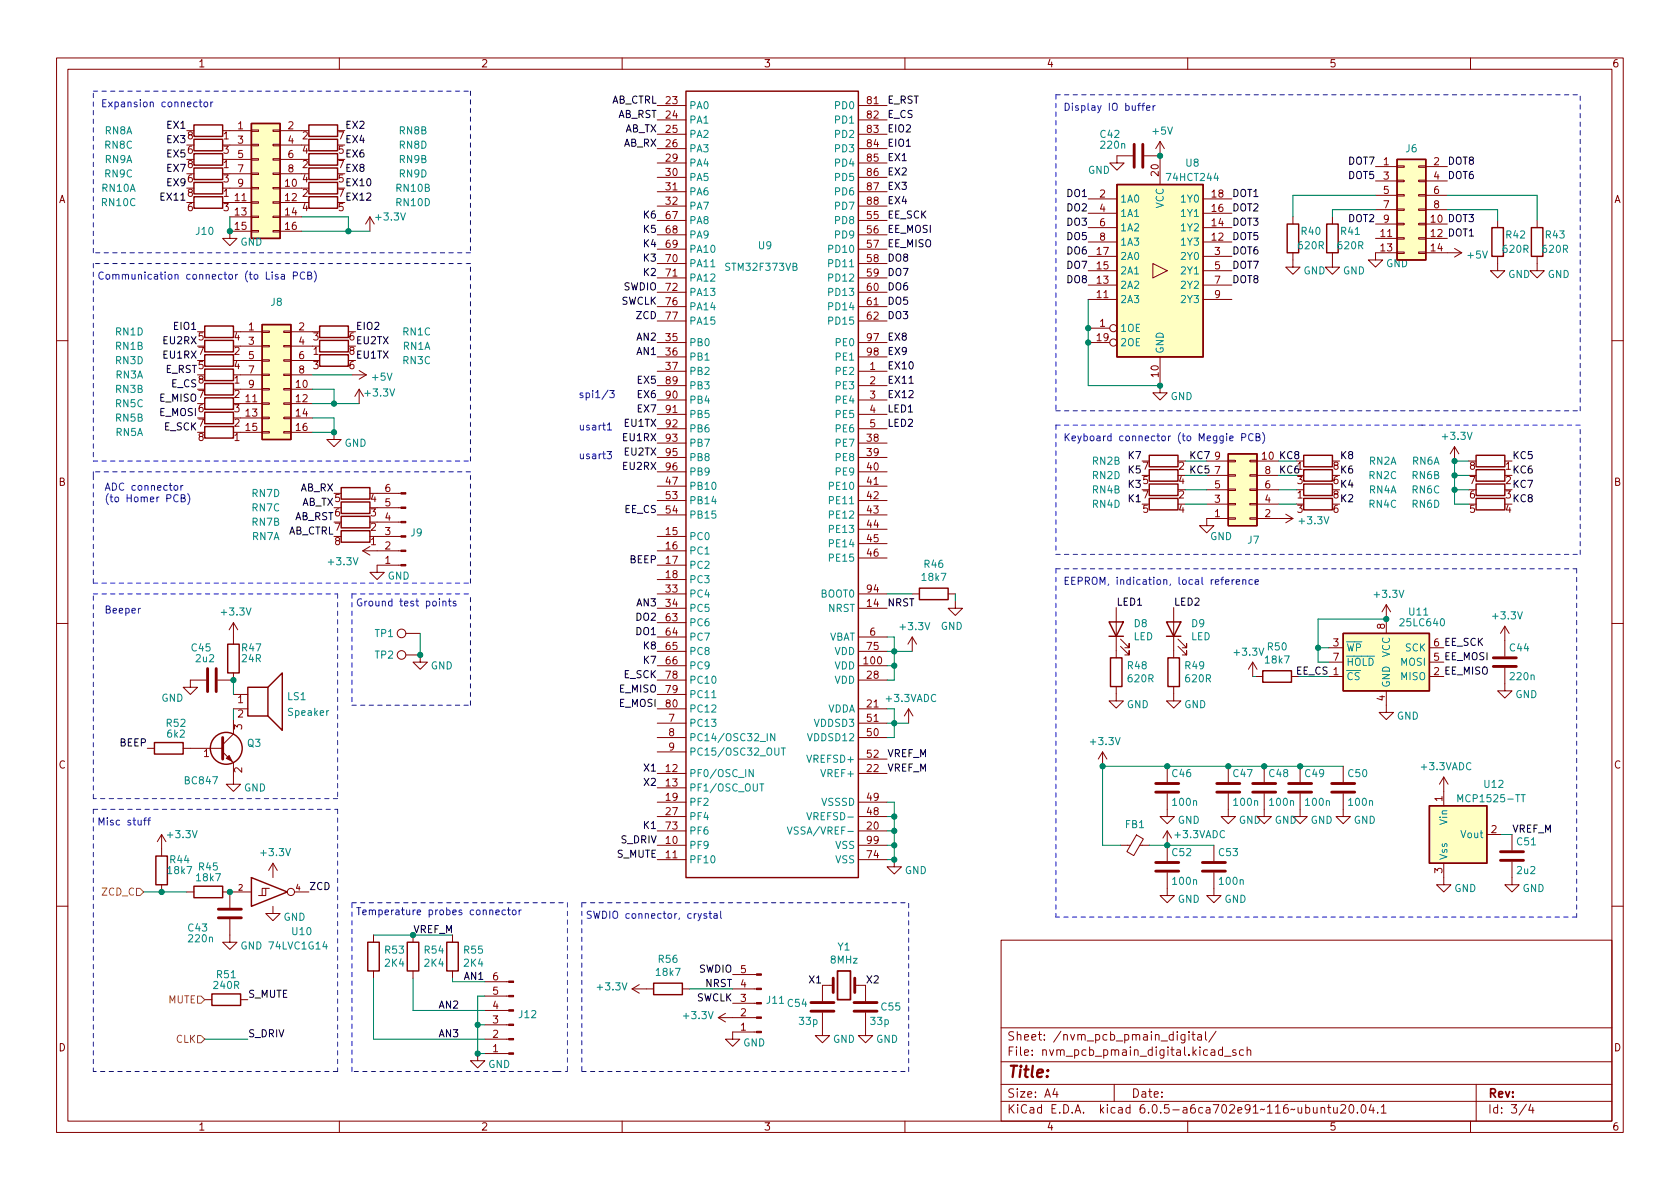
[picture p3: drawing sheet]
<svg xmlns="http://www.w3.org/2000/svg" width="297mm" height="210mm" viewBox="0 0 297 210" stroke-linecap="round" stroke-linejoin="round" font-family="sans-serif">
<defs><g id="words">
<text font-size="2.8" fill="#840000" x="178" y="190.6">Title:</text>
<g font-size="2.1" fill="#840000">
<text x="178" y="184">Sheet: /nvm_pcb_pmain_digital/</text>
<text x="178" y="186.7">File: nvm_pcb_pmain_digital.kicad_sch</text>
<text x="178" y="196.9">KiCad E.D.A. kicad 6.0.5-a6ca702e91~116~ubuntu20.04.1</text>
<text x="178" y="194.1">Size: A4</text>
<text x="200" y="194.1">Date:</text>
<text x="263" y="194.1">Rev:</text>
<text x="263" y="196.9">Id: 3/4</text>
</g>
<g font-size="1.8" fill="#840000">
<text x="35" y="11.9">1</text>
<text x="85" y="11.9">2</text>
<text x="135" y="11.9">3</text>
<text x="185" y="11.9">4</text>
<text x="235" y="11.9">5</text>
<text x="285" y="11.9">6</text>
<text x="42.1" y="22.9">1</text>
<text x="50.9" y="22.9">2</text>
<text x="117.8" y="18.4">23</text>
<text x="117.8" y="20.9">24</text>
<text x="117.8" y="23.5">25</text>
<text x="153.3" y="18.4">81</text>
<text x="153.3" y="20.9">82</text>
<text x="153.3" y="23.5">83</text>
<text x="33.2" y="29.7">8</text>
<text x="33.2" y="27.2">6</text>
<text x="33.2" y="24.6">8</text>
<text x="39.5" y="29.7">1</text>
<text x="39.5" y="27.2">3</text>
<text x="39.5" y="24.6">1</text>
<text x="42.1" y="25.4">3</text>
<text x="42.1" y="27.9">5</text>
<text x="50.9" y="25.4">4</text>
<text x="50.9" y="27.9">6</text>
<text x="53.5" y="24.6">2</text>
<text x="53.5" y="27.2">4</text>
<text x="53.5" y="29.7">2</text>
<text x="59.8" y="24.6">7</text>
<text x="59.8" y="27.2">5</text>
<text x="59.8" y="29.7">7</text>
<text x="117.8" y="26">26</text>
<text x="117.8" y="28.6">29</text>
<text x="153.3" y="26">84</text>
<text x="153.3" y="28.6">85</text>
<text x="244.6" y="29.2">1</text>
<text x="253.5" y="29.2">2</text>
<text x="10.3" y="35.9">A</text>
<text x="33.2" y="32.3">6</text>
<text x="33.2" y="34.8">8</text>
<text x="39.5" y="32.3">3</text>
<text x="39.5" y="34.8">1</text>
<text x="41.6" y="35.6">11</text>
<text x="42.1" y="30.5">7</text>
<text x="42.1" y="33">9</text>
<text x="50.5" y="33">10</text>
<text x="50.5" y="35.6">12</text>
<text x="50.9" y="30.5">8</text>
<text x="53.5" y="34.8">2</text>
<text x="53.5" y="32.3">4</text>
<text x="59.8" y="34.8">7</text>
<text x="59.8" y="32.3">5</text>
<text x="117.8" y="31.1">30</text>
<text x="117.8" y="33.6">31</text>
<text x="153.3" y="31.1">86</text>
<text x="153.3" y="33.6">87</text>
<text x="194.5" y="34.9">2</text>
<text x="204.9" y="31.1" transform="rotate(-90 204.9 31.1)">20</text>
<text x="214.3" y="34.9">18</text>
<text x="244.6" y="31.7">3</text>
<text x="244.6" y="34.3">5</text>
<text x="253.5" y="31.7">4</text>
<text x="253.5" y="34.3">6</text>
<text x="285.3" y="35.9">A</text>
<text x="33.2" y="37.3">6</text>
<text x="39.5" y="37.3">3</text>
<text x="41.6" y="38.1">13</text>
<text x="41.6" y="40.6">15</text>
<text x="50.5" y="38.1">14</text>
<text x="50.5" y="40.6">16</text>
<text x="53.5" y="37.3">4</text>
<text x="59.8" y="37.3">5</text>
<text x="117.8" y="36.2">32</text>
<text x="117.8" y="38.7">67</text>
<text x="117.8" y="41.3">68</text>
<text x="153.3" y="38.7">55</text>
<text x="153.3" y="41.3">56</text>
<text x="153.3" y="36.2">88</text>
<text x="194.5" y="37.5">4</text>
<text x="194.5" y="40">6</text>
<text x="214.3" y="40">14</text>
<text x="214.3" y="37.5">16</text>
<text x="244.1" y="41.9">11</text>
<text x="244.6" y="36.8">7</text>
<text x="244.6" y="39.4">9</text>
<text x="253.5" y="36.8">8</text>
<text x="117.8" y="43.8">69</text>
<text x="117.8" y="46.3">70</text>
<text x="153.3" y="43.8">57</text>
<text x="153.3" y="46.3">58</text>
<text x="194" y="47.6">15</text>
<text x="194" y="45.1">17</text>
<text x="194.5" y="42.5">8</text>
<text x="214.3" y="42.5">12</text>
<text x="214.8" y="45.1">3</text>
<text x="214.8" y="47.6">5</text>
<text x="244.1" y="44.4">13</text>
<text x="253" y="44.4">14</text>
<text x="117.8" y="48.9">71</text>
<text x="117.8" y="51.4">72</text>
<text x="117.8" y="54">76</text>
<text x="153.3" y="48.9">59</text>
<text x="153.3" y="51.4">60</text>
<text x="153.3" y="54">61</text>
<text x="194" y="52.7">11</text>
<text x="194" y="50.2">13</text>
<text x="214.8" y="50.2">7</text>
<text x="214.8" y="52.7">9</text>
<text x="44" y="58.4">1</text>
<text x="52.8" y="58.4">2</text>
<text x="117.8" y="56.5">77</text>
<text x="153.3" y="56.5">62</text>
<text x="194.5" y="57.8">1</text>
<text x="35.1" y="62.7">7</text>
<text x="35.1" y="65.3">5</text>
<text x="35.1" y="60.2">5</text>
<text x="41.4" y="62.7">2</text>
<text x="41.4" y="65.3">4</text>
<text x="41.4" y="60.2">4</text>
<text x="44" y="61">3</text>
<text x="44" y="63.5">5</text>
<text x="52.8" y="61">4</text>
<text x="52.8" y="63.5">6</text>
<text x="55.4" y="60.2">3</text>
<text x="55.4" y="65.3">3</text>
<text x="55.4" y="62.7">1</text>
<text x="61.7" y="60.2">6</text>
<text x="61.7" y="65.3">6</text>
<text x="61.7" y="62.7">8</text>
<text x="117.8" y="60.3">35</text>
<text x="117.8" y="62.9">36</text>
<text x="117.8" y="65.4">37</text>
<text x="153.3" y="60.3">97</text>
<text x="153.3" y="62.9">98</text>
<text x="153.8" y="65.4">1</text>
<text x="194" y="60.3">19</text>
<text x="35.1" y="67.8">8</text>
<text x="35.1" y="70.4">7</text>
<text x="41.4" y="67.8">1</text>
<text x="41.4" y="70.4">2</text>
<text x="43.5" y="71.1">11</text>
<text x="44" y="66">7</text>
<text x="44" y="68.6">9</text>
<text x="52.4" y="68.6">10</text>
<text x="52.4" y="71.1">12</text>
<text x="52.8" y="66">8</text>
<text x="117.8" y="67.9">89</text>
<text x="117.8" y="70.5">90</text>
<text x="153.8" y="67.9">2</text>
<text x="153.8" y="70.5">3</text>
<text x="204.9" y="66.6" transform="rotate(-90 204.9 66.6)">10</text>
<text x="35.1" y="78">8</text>
<text x="35.1" y="75.4">7</text>
<text x="41.4" y="78">1</text>
<text x="41.4" y="72.9">3</text>
<text x="41.4" y="75.4">2</text>
<text x="43.5" y="73.7">13</text>
<text x="43.5" y="76.2">15</text>
<text x="52.4" y="73.7">14</text>
<text x="52.4" y="76.2">16</text>
<text x="117.8" y="73">91</text>
<text x="117.8" y="75.6">92</text>
<text x="153.8" y="73">4</text>
<text x="153.8" y="75.6">5</text>
<text x="117.8" y="78.1">93</text>
<text x="117.8" y="80.6">95</text>
<text x="117.8" y="83.2">96</text>
<text x="153.3" y="78.1">38</text>
<text x="153.3" y="80.6">39</text>
<text x="153.3" y="83.2">40</text>
<text x="202.1" y="83.1">7</text>
<text x="208.4" y="83.1">2</text>
<text x="214.8" y="83.8">7</text>
<text x="214.8" y="81.3">9</text>
<text x="223.7" y="83.8">8</text>
<text x="229.4" y="83.1">1</text>
<text x="259.9" y="83.1">8</text>
<text x="266.2" y="83.1">1</text>
<text x="10.3" y="85.9">B</text>
<text x="59.2" y="88.8">5</text>
<text x="65.5" y="88.8">4</text>
<text x="68.1" y="89.5">5</text>
<text x="68.1" y="87">6</text>
<text x="117.8" y="85.7">47</text>
<text x="117.8" y="88.3">53</text>
<text x="153.3" y="85.7">41</text>
<text x="153.3" y="88.3">42</text>
<text x="202.1" y="88.1">7</text>
<text x="202.1" y="85.6">5</text>
<text x="208.4" y="88.1">2</text>
<text x="208.4" y="85.6">4</text>
<text x="214.8" y="88.9">3</text>
<text x="214.8" y="86.4">5</text>
<text x="223.7" y="88.9">4</text>
<text x="223.7" y="86.4">6</text>
<text x="229.4" y="85.6">3</text>
<text x="229.4" y="88.1">1</text>
<text x="259.9" y="85.6">7</text>
<text x="259.9" y="88.1">6</text>
<text x="285.3" y="85.9">B</text>
<text x="59.2" y="91.3">6</text>
<text x="59.2" y="93.8">7</text>
<text x="65.5" y="91.3">3</text>
<text x="65.5" y="93.8">2</text>
<text x="68.1" y="94.6">3</text>
<text x="68.1" y="92.1">4</text>
<text x="117.8" y="94.6">15</text>
<text x="117.8" y="90.8">54</text>
<text x="153.3" y="90.8">43</text>
<text x="153.3" y="93.3">44</text>
<text x="153.3" y="95.9">45</text>
<text x="202.1" y="90.7">5</text>
<text x="208.4" y="90.7">4</text>
<text x="214.8" y="91.4">1</text>
<text x="223.7" y="91.4">2</text>
<text x="229.4" y="90.7">3</text>
<text x="235.7" y="90.7">6</text>
<text x="259.9" y="90.7">5</text>
<text x="266.2" y="90.7">4</text>
<text x="59.2" y="96.4">8</text>
<text x="65.5" y="96.4">1</text>
<text x="68.1" y="99.7">1</text>
<text x="68.1" y="97.1">2</text>
<text x="117.8" y="97.1">16</text>
<text x="117.8" y="99.7">17</text>
<text x="153.3" y="98.4">46</text>
<text x="117.8" y="102.2">18</text>
<text x="117.8" y="104.8">33</text>
<text x="117.8" y="107.3">34</text>
<text x="153.3" y="107.3">14</text>
<text x="153.3" y="104.8">94</text>
<text x="117.8" y="109.8">63</text>
<text x="117.8" y="112.4">64</text>
<text x="153.8" y="112.4">6</text>
<text x="244.9" y="111.2" transform="rotate(-90 244.9 111.2)">8</text>
<text x="117.8" y="114.9">65</text>
<text x="117.8" y="117.5">66</text>
<text x="152.8" y="117.5">100</text>
<text x="153.3" y="114.9">75</text>
<text x="235.7" y="114.3">3</text>
<text x="235.7" y="116.8">7</text>
<text x="42.1" y="124.3">1</text>
<text x="117.8" y="120">78</text>
<text x="117.8" y="122.5">79</text>
<text x="117.8" y="125.1">80</text>
<text x="153.3" y="125.1">21</text>
<text x="153.3" y="120">28</text>
<text x="244.9" y="123.9" transform="rotate(-90 244.9 123.9)">4</text>
<text x="42.1" y="126.9">2</text>
<text x="42.8" y="129" transform="rotate(-90 42.8 129)">3</text>
<text x="118.3" y="127.6">7</text>
<text x="118.3" y="130.2">8</text>
<text x="153.3" y="130.2">50</text>
<text x="153.3" y="127.6">51</text>
<text x="10.3" y="135.9">C</text>
<text x="36" y="133.9">1</text>
<text x="42.8" y="136.6" transform="rotate(-90 42.8 136.6)">2</text>
<text x="117.8" y="136.5">12</text>
<text x="118.3" y="132.7">9</text>
<text x="153.3" y="136.5">22</text>
<text x="153.3" y="134">52</text>
<text x="285.3" y="135.9">C</text>
<text x="117.8" y="139.1">13</text>
<text x="117.8" y="141.6">19</text>
<text x="153.3" y="141.6">49</text>
<text x="255" y="141.7" transform="rotate(-90 255 141.7)">1</text>
<text x="117.8" y="149.2">10</text>
<text x="117.8" y="144.1">27</text>
<text x="117.8" y="146.7">73</text>
<text x="153.3" y="146.7">20</text>
<text x="153.3" y="144.1">48</text>
<text x="153.3" y="149.2">99</text>
<text x="263.7" y="147.3">2</text>
<text x="117.8" y="151.8">11</text>
<text x="153.3" y="151.8">74</text>
<text x="255" y="154.4" transform="rotate(-90 255 154.4)">3</text>
<text x="87.1" y="173.3">6</text>
<text x="131" y="172.1">5</text>
<text x="87.1" y="178.4">4</text>
<text x="87.1" y="175.9">5</text>
<text x="131" y="179.7">2</text>
<text x="131" y="177.2">3</text>
<text x="131" y="174.6">4</text>
<text x="10.3" y="185.9">D</text>
<text x="87.1" y="183.5">2</text>
<text x="87.1" y="181">3</text>
<text x="131" y="182.2">1</text>
<text x="285.3" y="185.9">D</text>
<text x="87.1" y="186">1</text>
<text x="35" y="199.9">1</text>
<text x="85" y="199.9">2</text>
<text x="135" y="199.9">3</text>
<text x="185" y="199.9">4</text>
<text x="235" y="199.9">5</text>
<text x="285" y="199.9">6</text>
</g>
<g font-size="1.8" fill="#0000c2">
<text x="17.8" y="18.9">Expansion connector</text>
<text x="188" y="19.6">Display IO buffer</text>
<text x="17.1" y="49.4">Communication connector (to Lisa PCB)</text>
<text x="102.2" y="70.4">spi1/3</text>
<text x="102.2" y="76.1">usart1</text>
<text x="102.2" y="81.2">usart3</text>
<text x="188" y="78">Keyboard connector (to Meggie PCB)</text>
<text x="18.4" y="86.8">ADC connector</text>
<text x="18.4" y="88.8">(to Homer PCB)</text>
<text x="62.9" y="107.2">Ground test points</text>
<text x="188" y="103.4">EEPROM, indication, local reference</text>
<text x="18.4" y="108.5">Beeper</text>
<text x="17.1" y="145.9">Misc stuff</text>
<text x="62.9" y="161.8">Temperature probes connector</text>
<text x="103.5" y="162.5">SWDIO connector, crystal</text>
</g>
<g font-size="1.8" fill="#008484">
<text x="18.5" y="23.7">RN8A</text>
<text x="70.6" y="23.7">RN8B</text>
<text x="121.8" y="19.3">PA0</text>
<text x="121.8" y="21.8">PA1</text>
<text x="147.8" y="19.3">PD0</text>
<text x="147.8" y="21.8">PD1</text>
<text x="203.9" y="23.8">+5V</text>
<text x="18.5" y="28.8">RN9A</text>
<text x="18.5" y="26.3">RN8C</text>
<text x="70.6" y="26.3">RN8D</text>
<text x="70.6" y="28.8">RN9B</text>
<text x="121.8" y="24.4">PA2</text>
<text x="121.8" y="26.9">PA3</text>
<text x="121.8" y="29.5">PA4</text>
<text x="147.8" y="24.4">PD2</text>
<text x="147.8" y="26.9">PD3</text>
<text x="147.8" y="29.5">PD4</text>
<text x="194.6" y="24.4">C42</text>
<text x="194.8" y="26.3">220n</text>
<text x="209.7" y="29.5">U8</text>
<text x="248.6" y="26.9">J6</text>
<text x="18.1" y="33.9">RN10A</text>
<text x="18.5" y="31.4">RN9C</text>
<text x="70.1" y="33.9">RN10B</text>
<text x="70.6" y="31.4">RN9D</text>
<text x="121.8" y="32">PA5</text>
<text x="121.8" y="34.5">PA6</text>
<text x="147.8" y="32">PD5</text>
<text x="147.8" y="34.5">PD6</text>
<text x="192.3" y="30.7">GND</text>
<text x="198" y="35.8">1A0</text>
<text x="206.5" y="32">74HCT244</text>
<text x="209.1" y="35.8">1Y0</text>
<text x="18.1" y="36.4">RN10C</text>
<text x="34.7" y="41.5">J10</text>
<text x="66.6" y="39">+3.3V</text>
<text x="70.1" y="36.4">RN10D</text>
<text x="121.8" y="37.1">PA7</text>
<text x="121.8" y="39.6">PA8</text>
<text x="147.8" y="39.6">PD8</text>
<text x="147.8" y="37.1">PD7</text>
<text x="198" y="38.3">1A1</text>
<text x="198" y="40.9">1A2</text>
<text x="205.7" y="36.9" transform="rotate(-90 205.7 36.9)">VCC</text>
<text x="209.1" y="40.9">1Y2</text>
<text x="209.1" y="38.3">1Y1</text>
<text x="230.2" y="41.5">R40</text>
<text x="237.1" y="41.5">R41</text>
<text x="42.5" y="43.4">GND</text>
<text x="121.8" y="42.2">PA9</text>
<text x="121.8" y="44.7">PA10</text>
<text x="121.8" y="47.2">PA11</text>
<text x="128.5" y="47.9">STM32F373VB</text>
<text x="134.1" y="44.1">U9</text>
<text x="146.8" y="44.7">PD10</text>
<text x="146.8" y="47.2">PD11</text>
<text x="147.8" y="42.2">PD9</text>
<text x="198" y="46">2A0</text>
<text x="198" y="43.4">1A3</text>
<text x="209.1" y="43.4">1Y3</text>
<text x="209.1" y="46">2Y0</text>
<text x="229.7" y="44.1">620R</text>
<text x="236.6" y="44.1">620R</text>
<text x="245" y="47.2">GND</text>
<text x="259.6" y="45.7">+5V</text>
<text x="265.9" y="44.7">620R</text>
<text x="266.3" y="42.2">R42</text>
<text x="272.8" y="44.7">620R</text>
<text x="273.3" y="42.2">R43</text>
<text x="121.8" y="49.8">PA12</text>
<text x="121.8" y="52.3">PA13</text>
<text x="146.8" y="49.8">PD12</text>
<text x="146.8" y="52.3">PD13</text>
<text x="198" y="53.6">2A3</text>
<text x="198" y="51">2A2</text>
<text x="198" y="48.5">2A1</text>
<text x="209.1" y="48.5">2Y1</text>
<text x="209.1" y="51">2Y2</text>
<text x="209.1" y="53.6">2Y3</text>
<text x="230.4" y="48.5">GND</text>
<text x="237.4" y="48.5">GND</text>
<text x="266.6" y="49.1">GND</text>
<text x="273.6" y="49.1">GND</text>
<text x="20.5" y="59.3">RN1D</text>
<text x="47.9" y="54.1">J8</text>
<text x="71.3" y="59.3">RN1C</text>
<text x="121.8" y="54.9">PA14</text>
<text x="121.8" y="57.4">PA15</text>
<text x="146.8" y="54.9">PD14</text>
<text x="146.8" y="57.4">PD15</text>
<text x="198" y="58.7">1OE</text>
<text x="20.5" y="61.8">RN1B</text>
<text x="20.5" y="64.4">RN3D</text>
<text x="71.3" y="64.4">RN3C</text>
<text x="71.3" y="61.8">RN1A</text>
<text x="121.8" y="61.2">PB0</text>
<text x="121.8" y="63.7">PB1</text>
<text x="147.9" y="61.2">PE0</text>
<text x="147.9" y="63.7">PE1</text>
<text x="198" y="61.2">2OE</text>
<text x="205.7" y="62.6" transform="rotate(-90 205.7 62.6)">GND</text>
<text x="20.5" y="66.9">RN3A</text>
<text x="20.5" y="69.5">RN3B</text>
<text x="64.7" y="70.1">+3.3V</text>
<text x="65.9" y="67.3">+5V</text>
<text x="121.8" y="66.3">PB2</text>
<text x="121.8" y="68.8">PB3</text>
<text x="121.8" y="71.4">PB4</text>
<text x="147.9" y="66.3">PE2</text>
<text x="147.9" y="68.8">PE3</text>
<text x="147.9" y="71.4">PE4</text>
<text x="206.9" y="70.7">GND</text>
<text x="20.5" y="77.1">RN5A</text>
<text x="20.5" y="72">RN5C</text>
<text x="20.5" y="74.5">RN5B</text>
<text x="121.8" y="73.9">PB5</text>
<text x="121.8" y="76.4">PB6</text>
<text x="147.9" y="73.9">PE5</text>
<text x="147.9" y="76.4">PE6</text>
<text x="255.2" y="77.8">+3.3V</text>
<text x="60.9" y="79">GND</text>
<text x="121.8" y="79">PB7</text>
<text x="121.8" y="81.5">PB8</text>
<text x="147.9" y="79">PE7</text>
<text x="147.9" y="81.5">PE8</text>
<text x="193.2" y="82.2">RN2B</text>
<text x="242.1" y="82.2">RN2A</text>
<text x="249.7" y="82.2">RN6A</text>
<text x="44.6" y="87.9">RN7D</text>
<text x="121.8" y="86.6">PB10</text>
<text x="121.8" y="89.1">PB14</text>
<text x="121.8" y="84.1">PB9</text>
<text x="146.9" y="86.6">PE10</text>
<text x="146.9" y="89.1">PE11</text>
<text x="147.9" y="84.1">PE9</text>
<text x="193.2" y="87.2">RN4B</text>
<text x="193.2" y="84.7">RN2D</text>
<text x="193.2" y="89.8">RN4D</text>
<text x="242.1" y="84.7">RN2C</text>
<text x="242.1" y="87.2">RN4A</text>
<text x="242.1" y="89.8">RN4C</text>
<text x="249.7" y="84.7">RN6B</text>
<text x="249.7" y="87.2">RN6C</text>
<text x="249.7" y="89.8">RN6D</text>
<text x="44.6" y="90.4">RN7C</text>
<text x="44.6" y="95.5">RN7A</text>
<text x="44.6" y="93">RN7B</text>
<text x="72.7" y="94.8">J9</text>
<text x="121.8" y="95.5">PC0</text>
<text x="121.8" y="91.7">PB15</text>
<text x="146.9" y="91.7">PE12</text>
<text x="146.9" y="94.2">PE13</text>
<text x="213.9" y="95.5">GND</text>
<text x="229.9" y="92.7">+3.3V</text>
<text x="58.2" y="99.9">+3.3V</text>
<text x="121.8" y="98">PC1</text>
<text x="121.8" y="100.6">PC2</text>
<text x="146.9" y="96.8">PE14</text>
<text x="146.9" y="99.3">PE15</text>
<text x="163.5" y="100.4">R46</text>
<text x="220.6" y="96.1">J7</text>
<text x="68.5" y="102.5">GND</text>
<text x="121.8" y="103.1">PC3</text>
<text x="121.8" y="105.7">PC4</text>
<text x="145.2" y="105.7">BOOT0</text>
<text x="163.1" y="102.7">18k7</text>
<text x="243.2" y="105.7">+3.3V</text>
<text x="39.3" y="108.8">+3.3V</text>
<text x="66.3" y="112.6">TP1</text>
<text x="121.8" y="108.2">PC5</text>
<text x="121.8" y="110.7">PC6</text>
<text x="121.8" y="113.3">PC7</text>
<text x="146.4" y="108.2">NRST</text>
<text x="146.4" y="113.3">VBAT</text>
<text x="159.3" y="111.4">+3.3V</text>
<text x="166.3" y="111.4">GND</text>
<text x="200.4" y="113.2">LED</text>
<text x="200.5" y="110.9">D8</text>
<text x="210.5" y="113.2">LED</text>
<text x="210.7" y="110.9">D9</text>
<text x="247.8" y="110.7">25LC640</text>
<text x="249.2" y="108.8">U11</text>
<text x="264.1" y="109.5">+3.3V</text>
<text x="33.9" y="115.2">C45</text>
<text x="34.7" y="117.1">2u2</text>
<text x="42.8" y="115.2">R47</text>
<text x="42.8" y="117.1">24R</text>
<text x="66.3" y="116.5">TP2</text>
<text x="76.1" y="118.4">GND</text>
<text x="121.8" y="115.8">PC8</text>
<text x="121.8" y="118.4">PC9</text>
<text x="147.5" y="118.4">VDD</text>
<text x="147.5" y="115.8">VDD</text>
<text x="199.4" y="118.3">R48</text>
<text x="209.6" y="118.3">R49</text>
<text x="218.4" y="115.9">+3.3V</text>
<text x="223.8" y="117.3">18k7</text>
<text x="224.2" y="115">R50</text>
<text x="238" y="115.2">~{WP}</text>
<text x="238" y="117.7">~{HOLD}</text>
<text x="245.7" y="116.3" transform="rotate(-90 245.7 116.3)">VCC</text>
<text x="247.7" y="117.7">MOSI</text>
<text x="248.5" y="115.2">SCK</text>
<text x="267" y="115.2">C44</text>
<text x="28.5" y="124.1">GND</text>
<text x="50.9" y="123.8">LS1</text>
<text x="121.8" y="120.9">PC10</text>
<text x="121.8" y="123.4">PC11</text>
<text x="121.8" y="126">PC12</text>
<text x="146.2" y="126">VDDA</text>
<text x="147.5" y="120.9">VDD</text>
<text x="156.8" y="124.1">+3.3VADC</text>
<text x="199.2" y="125.2">GND</text>
<text x="199.6" y="120.6">620R</text>
<text x="209.4" y="125.2">GND</text>
<text x="209.7" y="120.6">620R</text>
<text x="238" y="120.3">~{CS}</text>
<text x="245.7" y="121.7" transform="rotate(-90 245.7 121.7)">GND</text>
<text x="247.7" y="120.3">MISO</text>
<text x="267.2" y="120.3">220n</text>
<text x="267.9" y="123.4">GND</text>
<text x="29.5" y="128.5">R52</text>
<text x="29.6" y="130.4">6k2</text>
<text x="51.1" y="126.6">Speaker</text>
<text x="121.8" y="128.5">PC13</text>
<text x="121.8" y="131.1">PC14/OSC32_IN</text>
<text x="143.1" y="131.1">VDDSD12</text>
<text x="144.1" y="128.5">VDDSD3</text>
<text x="193" y="131.7">+3.3V</text>
<text x="247" y="127.2">GND</text>
<text x="43.8" y="132.1">Q3</text>
<text x="121.8" y="137.4">PF0/OSC_IN</text>
<text x="121.8" y="133.6">PC15/OSC32_OUT</text>
<text x="143" y="134.9">VREFSD+</text>
<text x="145.5" y="137.4">VREF+</text>
<text x="207.3" y="137.4">C46</text>
<text x="218.1" y="137.4">C47</text>
<text x="224.5" y="137.4">C48</text>
<text x="230.8" y="137.4">C49</text>
<text x="238.4" y="137.4">C50</text>
<text x="251.4" y="136.2">+3.3VADC</text>
<text x="32.8" y="138.7">BC847</text>
<text x="43.1" y="139.9">GND</text>
<text x="121.8" y="139.9">PF1/OSC_OUT</text>
<text x="121.8" y="142.5">PF2</text>
<text x="145.3" y="142.5">VSSSD</text>
<text x="207.5" y="142.5">100n</text>
<text x="218.3" y="142.5">100n</text>
<text x="224.6" y="142.5">100n</text>
<text x="231" y="142.5">100n</text>
<text x="238.6" y="142.5">100n</text>
<text x="258.3" y="141.9">MCP1525-TT</text>
<text x="262.5" y="139.3">U12</text>
<text x="29.8" y="148.2">+3.3V</text>
<text x="121.8" y="145">PF4</text>
<text x="121.8" y="147.6">PF6</text>
<text x="140.6" y="147.6">VSSA/VREF-</text>
<text x="143.5" y="145">VREFSD-</text>
<text x="199" y="146.4">FB1</text>
<text x="207.8" y="148.2">+3.3VADC</text>
<text x="208.2" y="145.7">GND</text>
<text x="219" y="145.7">GND</text>
<text x="225.4" y="145.7">GND</text>
<text x="231.7" y="145.7">GND</text>
<text x="239.3" y="145.7">GND</text>
<text x="255.9" y="145.7" transform="rotate(-90 255.9 145.7)">Vin</text>
<text x="258.5" y="148.2">Vout</text>
<text x="268.3" y="149.5">C51</text>
<text x="29.8" y="154.6">18k7</text>
<text x="30.1" y="152.6">R44</text>
<text x="34.9" y="155.8">18k7</text>
<text x="35.2" y="153.9">R45</text>
<text x="46.3" y="151.4">+3.3V</text>
<text x="121.8" y="150.1">PF9</text>
<text x="121.8" y="152.6">PF10</text>
<text x="147.7" y="152.6">VSS</text>
<text x="147.7" y="150.1">VSS</text>
<text x="160" y="154.6">GND</text>
<text x="207.3" y="151.4">C52</text>
<text x="215.6" y="151.4">C53</text>
<text x="255.9" y="152.1" transform="rotate(-90 255.9 152.1)">Vss</text>
<text x="268.3" y="154.6">2u2</text>
<text x="207.5" y="156.5">100n</text>
<text x="208.2" y="159.6">GND</text>
<text x="215.7" y="156.5">100n</text>
<text x="216.5" y="159.6">GND</text>
<text x="257.1" y="157.7">GND</text>
<text x="269.2" y="157.7">GND</text>
<text x="33.3" y="164.7">C43</text>
<text x="33.5" y="166.6">220n</text>
<text x="42.5" y="167.9">GND</text>
<text x="47.8" y="167.9">74LVC1G14</text>
<text x="50.1" y="162.8">GND</text>
<text x="51.7" y="165.3">U10</text>
<text x="38.4" y="173">R51</text>
<text x="68.1" y="168.6">R53</text>
<text x="68.1" y="170.9">2K4</text>
<text x="75.1" y="168.6">R54</text>
<text x="75.1" y="170.9">2K4</text>
<text x="82.1" y="168.6">R55</text>
<text x="82.1" y="170.9">2K4</text>
<text x="116.1" y="172.6">18k7</text>
<text x="116.5" y="170.3">R56</text>
<text x="146.9" y="170.4">8MHz</text>
<text x="148.1" y="168.1">Y1</text>
<text x="37.9" y="174.9">240R</text>
<text x="105.8" y="175.1">+3.3V</text>
<text x="135.6" y="177.5">J11</text>
<text x="139.3" y="178">C54</text>
<text x="155.9" y="178.7">C55</text>
<text x="91.8" y="180">J12</text>
<text x="121" y="180.2">+3.3V</text>
<text x="131.4" y="185">GND</text>
<text x="141.4" y="181.2">33p</text>
<text x="147.3" y="184.4">GND</text>
<text x="154" y="181.2">33p</text>
<text x="154.9" y="184.4">GND</text>
<text x="86.3" y="188.8">GND</text>
</g>
<g font-size="1.8">
<text x="29.7" y="22.8">EX1</text>
<text x="61" y="22.8">EX2</text>
<text x="108" y="18.3">AB_CTRL</text>
<text x="109.1" y="20.9">AB_RST</text>
<text x="110.4" y="23.4">AB_TX</text>
<text x="156.8" y="23.4">EIO2</text>
<text x="156.8" y="18.3">E_RST</text>
<text x="156.8" y="20.9">E_CS</text>
<text x="29.7" y="27.8">EX5</text>
<text x="29.7" y="25.3">EX3</text>
<text x="61" y="25.3">EX4</text>
<text x="61" y="27.8">EX6</text>
<text x="110.2" y="25.9">AB_RX</text>
<text x="156.8" y="28.5">EX1</text>
<text x="156.8" y="25.9">EIO1</text>
<text x="238.5" y="29.1">DOT7</text>
<text x="255.9" y="29.1">DOT8</text>
<text x="28.7" y="35.5">EX11</text>
<text x="29.7" y="32.9">EX9</text>
<text x="29.7" y="30.4">EX7</text>
<text x="61" y="35.5">EX12</text>
<text x="61" y="32.9">EX10</text>
<text x="61" y="30.4">EX8</text>
<text x="156.8" y="31">EX2</text>
<text x="156.8" y="33.6">EX3</text>
<text x="188.8" y="34.8">DO1</text>
<text x="217.8" y="34.8">DOT1</text>
<text x="238.5" y="31.6">DOT5</text>
<text x="255.9" y="31.6">DOT6</text>
<text x="113.9" y="41.2">K5</text>
<text x="113.9" y="38.6">K6</text>
<text x="156.8" y="36.1">EX4</text>
<text x="156.8" y="38.6">EE_SCK</text>
<text x="156.8" y="41.2">EE_MOSI</text>
<text x="188.8" y="39.9">DO3</text>
<text x="188.8" y="37.4">DO2</text>
<text x="217.8" y="37.4">DOT2</text>
<text x="217.8" y="39.9">DOT3</text>
<text x="238.5" y="39.3">DOT2</text>
<text x="253" y="39.4">10 DOT3</text>
<text x="253" y="41.9">12 DOT1</text>
<text x="113.9" y="43.7">K4</text>
<text x="113.9" y="46.3">K3</text>
<text x="156.8" y="46.3">DO8</text>
<text x="156.8" y="43.7">EE_MISO</text>
<text x="188.8" y="42.4">DO5</text>
<text x="188.8" y="45">DO6</text>
<text x="188.8" y="47.5">DO7</text>
<text x="217.8" y="45">DOT6</text>
<text x="217.8" y="47.5">DOT7</text>
<text x="217.8" y="42.4">DOT5</text>
<text x="109.7" y="53.9">SWCLK</text>
<text x="110.2" y="51.3">SWDIO</text>
<text x="113.9" y="48.8">K2</text>
<text x="156.8" y="53.9">DO5</text>
<text x="156.8" y="51.3">DO6</text>
<text x="156.8" y="48.8">DO7</text>
<text x="188.8" y="50.1">DO8</text>
<text x="217.8" y="50.1">DOT8</text>
<text x="30.9" y="58.3">EIO1</text>
<text x="62.9" y="58.3">EIO2</text>
<text x="112.6" y="56.4">ZCD</text>
<text x="156.8" y="56.4">DO3</text>
<text x="29" y="60.9">EU2RX</text>
<text x="29" y="63.4">EU1RX</text>
<text x="29.2" y="65.9">E_RST</text>
<text x="62.9" y="60.9">EU2TX</text>
<text x="62.9" y="63.4">EU1TX</text>
<text x="112.7" y="60.2">AN2</text>
<text x="112.7" y="62.8">AN1</text>
<text x="156.8" y="62.8">EX9</text>
<text x="156.8" y="60.2">EX8</text>
<text x="156.8" y="65.3">EX10</text>
<text x="28.2" y="71">E_MISO</text>
<text x="30.3" y="68.5">E_CS</text>
<text x="112.9" y="70.4">EX6</text>
<text x="112.9" y="67.8">EX5</text>
<text x="156.8" y="70.4">EX12</text>
<text x="156.8" y="67.8">EX11</text>
<text x="28.2" y="73.6">E_MOSI</text>
<text x="29" y="76.1">E_SCK</text>
<text x="35.1" y="72.9">6</text>
<text x="110.5" y="75.5">EU1TX</text>
<text x="112.9" y="72.9">EX7</text>
<text x="156.8" y="72.9">LED1</text>
<text x="156.8" y="75.5">LED2</text>
<text x="110.3" y="83.1">EU2RX</text>
<text x="110.3" y="78">EU1RX</text>
<text x="110.5" y="80.5">EU2TX</text>
<text x="199.7" y="81.2">K7</text>
<text x="199.7" y="83.7">K5</text>
<text x="210.2" y="83.7">KC5</text>
<text x="210.2" y="81.2">KC7</text>
<text x="223.2" y="81.3">10 KC8</text>
<text x="226.1" y="83.7">KC6</text>
<text x="235.7" y="83.1">8</text>
<text x="236.9" y="83.7">K6</text>
<text x="236.9" y="81.2">K8</text>
<text x="267.3" y="83.7">KC6</text>
<text x="267.3" y="81.2">KC5</text>
<text x="53.1" y="86.9">AB_RX</text>
<text x="53.3" y="89.4">AB_TX</text>
<text x="199.7" y="86.3">K3</text>
<text x="199.7" y="88.8">K1</text>
<text x="235.7" y="85.6">6</text>
<text x="235.7" y="88.1">8</text>
<text x="236.9" y="86.3">K4</text>
<text x="236.9" y="88.8">K2</text>
<text x="266.2" y="85.6">2</text>
<text x="266.2" y="88.1">3</text>
<text x="267.3" y="88.8">KC8</text>
<text x="267.3" y="86.3">KC7</text>
<text x="50.8" y="94.5">AB_CTRL</text>
<text x="52" y="92">AB_RST</text>
<text x="110.4" y="90.7">EE_CS</text>
<text x="111.4" y="99.6">BEEP</text>
<text x="112.7" y="107.2">AN3</text>
<text x="156.8" y="107.2">NRST</text>
<text x="197.4" y="107.1">LED1</text>
<text x="207.5" y="107.1">LED2</text>
<text x="112.6" y="112.3">DO1</text>
<text x="112.6" y="109.8">DO2</text>
<text x="110.3" y="119.9">E_SCK</text>
<text x="113.9" y="117.4">K7</text>
<text x="113.9" y="114.8">K8</text>
<text x="229.2" y="119.3">EE_CS 1</text>
<text x="253.5" y="119.4">2 EE_MISO</text>
<text x="253.5" y="116.8">5 EE_MOSI</text>
<text x="253.5" y="114.3">6 EE_SCK</text>
<text x="109.5" y="125">E_MOSI</text>
<text x="109.5" y="122.5">E_MISO</text>
<text x="21.2" y="132">BEEP</text>
<text x="114" y="136.4">X1</text>
<text x="156.8" y="133.9">VREF_M</text>
<text x="156.8" y="136.4">VREF_M</text>
<text x="114" y="139">X2</text>
<text x="109.8" y="149.1">S_DRIV</text>
<text x="113.9" y="146.6">K1</text>
<text x="267.3" y="147.2">VREF_M</text>
<text x="109" y="151.7">S_MUTE</text>
<text x="54.6" y="157.4">ZCD</text>
<text x="81.9" y="173.3">AN1</text>
<text x="123.5" y="172">SWDIO</text>
<text x="143.3" y="173.9">X1</text>
<text x="153" y="173.9">X2</text>
<text x="43.8" y="176.4">S_MUTE</text>
<text x="77.5" y="178.3">AN2</text>
<text x="123.1" y="177.1">SWCLK</text>
<text x="124.7" y="174.5">NRST</text>
<text x="43.8" y="183.4">S_DRIV</text>
<text x="77.5" y="183.4">AN3</text>
</g>
<g font-size="1.8" fill="#848400">
<text x="18" y="158.4">ZCD_C</text>
<text x="29.7" y="177.4">MUTE</text>
<text x="31.1" y="184.4">CLK</text>
</g>
<text font-size="1.8" fill="#008400" x="73" y="165">VREF_M</text>
<g font-size="1.4" fill="#840000">
<text x="42.2" y="157.5">2</text>
<text x="52.3" y="157.5">4</text>
</g>
</g></defs>
<g fill="none" stroke="#840000" stroke-width=".18">
<path d="M10 10.2h277v190.1h-277zM12 12.2h273v186.1h-273zM60 10.2v2M110 10.2v2M116.2 18.7h5.1M151.8 18.7h5M160 10.2v2M210 10.2v2M260 10.2v2M40.6 23.1h3.8M40.6 33.3h3.8M40.6 35.8h3.8"/>
<path d="M40.6 38.3h3.8M40.6 25.6h3.8M40.6 28.2h3.8M40.6 30.7h3.8M44.4 38.2h1.3v.3h-1.3zM44.4 35.7h1.3v.2h-1.3zM44.4 33.1h1.3v.3h-1.3zM44.4 30.6h1.3v.3h-1.3zM44.4 28.1h1.3v.2h-1.3zM44.4 25.5h1.3v.3h-1.3zM44.4 23h1.3v.2h-1.3zM48.3 38.2h1.2v.3h-1.2z"/>
<path d="M48.3 35.7h1.2v.2h-1.2zM48.3 33.1h1.2v.3h-1.2zM48.3 30.6h1.2v.3h-1.2zM48.3 28.1h1.2v.2h-1.2zM48.3 25.5h1.2v.3h-1.2zM48.3 23h1.2v.2h-1.2zM49.5 23.1h3.8M49.5 33.3h3.8M49.5 35.8h3.8M49.5 38.3h3.8M49.5 25.6h3.8M49.5 28.2h3.8"/>
<path d="M49.5 30.7h3.8M65.4 38.3l-.8 1.3M65.4 38.3v2.6M65.4 38.3l.8 1.3M116.2 21.2h5.1M116.2 23.7h5.1M116.2 26.3h5.1M116.2 28.8h5.1M116.2 31.4h5.1M116.2 33.9h5.1M116.2 36.4h5.1M116.2 39h5.1"/>
<path d="M151.8 21.2h5M151.8 23.7h5M151.8 26.3h5M151.8 28.8h5M151.8 31.4h5M151.8 33.9h5M151.8 36.4h5M151.8 39h5M192.4 37.7h5.1M192.4 35.2h5.1M200.3 27.6h-2.8v1.2h1.3l-1.3 1.3-1.3-1.3h1.3M202.3 27.6h2.8"/>
<path d="M205.1 25v7.6M205.1 25l-.8 1.3M205.1 25l.8 1.3M212.7 37.7h5.1M212.7 35.2h5.1M228.6 38.3v1.3M235.6 38.3v1.3M243.2 29.5h3.8M243.2 39.6h3.8M243.2 32h3.8M243.2 34.5h3.8M243.2 37.1h3.8"/>
<path d="M247 39.5h1.3v.2h-1.3zM247 37h1.3v.2h-1.3zM247 34.4h1.3v.3h-1.3zM247 31.9h1.3v.2h-1.3zM247 29.3h1.3v.3h-1.3zM250.8 39.5h1.3v.2h-1.3zM250.8 37h1.3v.2h-1.3zM250.8 34.4h1.3v.3h-1.3zM250.8 31.9h1.3v.2h-1.3zM250.8 29.3h1.3v.3h-1.3zM252.1 29.5h3.8M252.1 39.6h3.8"/>
<path d="M252.1 32h3.8M252.1 34.5h3.8M252.1 37.1h3.8M264.8 39v1.3M271.8 39v1.3M42.5 58.7h3.9M44.4 40.8h1.3v.2h-1.3zM44.4 40.9h-3.8v1.3h1.3l-1.3 1.2-1.2-1.2h1.2M46.4 58.5h1.2v.3h-1.2zM48.3 40.8h1.2v.2h-1.2zM49.5 40.9h3.8M50.2 58.5h1.2v.3h-1.2z"/>
<path d="M51.4 58.7h3.8M116.2 41.5h5.1M116.2 44.1h5.1M116.2 46.6h5.1M116.2 49.1h5.1M116.2 51.7h5.1M116.2 54.2h5.1M116.2 56.8h5.1M151.8 41.5h5M151.8 44.1h5M151.8 46.6h5M151.8 49.1h5"/>
<path d="M151.8 51.7h5M151.8 54.2h5M151.8 56.8h5M192.4 58h3.8M192.4 53h5.1M192.4 42.8h5.1M192.4 50.4h5.1M192.4 40.3h5.1M192.4 47.9h5.1M192.4 45.3h5.1M203.8 46.6l2.6 1.3-2.6 1.2zM212.7 53h5.1"/>
<path d="M212.7 42.8h5.1M212.7 50.4h5.1M212.7 40.3h5.1M212.7 47.9h5.1M212.7 45.3h5.1M228.6 44.7v2.5h1.3l-1.3 1.3-1.3-1.3h1.3M235.6 44.7v2.5h1.3l-1.3 1.3-1.3-1.3h1.3M243.2 42.2h3.8M247 44.6h1.3v.2h-1.3zM247 42h1.3v.3h-1.3zM247 44.7h-3.8v1.3h1.3l-1.3 1.2-1.3-1.2h1.3M250.8 44.6h1.3v.2h-1.3z"/>
<path d="M250.8 42h1.3v.3h-1.3zM252.1 42.2h3.8M252.1 44.7h6.3M257.2 43.9l1.2 .8M258.4 44.7l-1.2 .8M264.8 45.3v2.6h1.3l-1.3 1.2-1.3-1.2h1.3M271.8 45.3v2.6h1.2l-1.2 1.2-1.3-1.2h1.3M10 60.2h2M42.5 66.3h3.9M42.5 68.8h3.9M42.5 71.4h3.9M42.5 73.9h3.9"/>
<path d="M42.5 76.4h3.9M42.5 61.2h3.9M42.5 63.7h3.9M46.4 76.3h1.2v.3h-1.2zM46.4 73.8h1.2v.2h-1.2zM46.4 71.2h1.2v.3h-1.2zM46.4 68.7h1.2v.3h-1.2zM46.4 66.2h1.2v.2h-1.2zM46.4 63.6h1.2v.3h-1.2zM46.4 61.1h1.2v.2h-1.2zM50.2 76.3h1.2v.3h-1.2zM50.2 73.8h1.2v.2h-1.2z"/>
<path d="M50.2 71.2h1.2v.3h-1.2zM50.2 68.7h1.2v.3h-1.2zM50.2 66.2h1.2v.2h-1.2zM50.2 63.6h1.2v.3h-1.2zM50.2 61.1h1.2v.2h-1.2zM51.4 66.3h3.8M51.4 68.8h3.8M51.4 71.4h3.8M51.4 73.9h3.8M51.4 76.4h3.8M51.4 61.2h3.8M51.4 63.7h3.8"/>
<path d="M59.1 76.4v1.3h1.2l-1.2 1.3-1.3-1.3h1.3M62.2 66.3h2.6M63.5 68.8l-.8 1.3M63.5 68.8v2.6M63.5 68.8l.8 1.3M63.5 65.5l1.3 .8M64.8 66.3l-1.3 .8M116.2 60.6h5.1M116.2 65.7h5.1M116.2 68.2h5.1M116.2 70.7h5.1M116.2 63.1h5.1"/>
<path d="M116.2 78.4h5.1M116.2 73.3h5.1M116.2 75.8h5.1M151.8 60.6h5M151.8 65.7h5M151.8 68.2h5M151.8 70.7h5M151.8 63.1h5M151.8 78.4h5M151.8 73.3h5M151.8 75.8h5M192.4 60.6h3.8"/>
<path d="M205.1 63.1v6.4h1.3l-1.3 1.2-1.3-1.2h1.3M257.2 79l-.8 1.3M257.2 79v2.5M257.2 79l.7 1.3M285 60.2h2M64.1 97.4l1.3 .8M64.1 97.4h6.8M65.4 96.6l-1.3 .8M66.7 87.2h4.2M66.7 89.8h4.2M66.7 92.3h4.2M66.7 94.9h4.2"/>
<path d="M70.9 99.9h-4.2v1.3h1.2l-1.2 1.3-1.3-1.3h1.3M116.2 97.4h5.1M116.2 94.9h5.1M116.2 99.9h5.1M116.2 80.9h5.1M116.2 83.4h5.1M116.2 86h5.1M116.2 88.5h5.1M116.2 91.1h5.1M151.8 80.9h5M151.8 83.4h5M151.8 86h5"/>
<path d="M151.8 88.5h5M151.8 91.1h5M151.8 93.6h5M151.8 96.1h5M151.8 98.7h5M213.4 81.5h3.8M213.4 89.1h3.8M213.4 86.6h3.8M213.4 84.1h3.8M217.2 81.4h1.2v.3h-1.2zM217.2 83.9h1.2v.3h-1.2zM217.2 86.5h1.2v.2h-1.2z"/>
<path d="M217.2 89h1.2v.3h-1.2zM217.2 91.6h1.2v.2h-1.2zM217.2 91.7h-3.8v1.3h1.2l-1.2 1.2-1.3-1.2h1.3M221 81.4h1.2v.3h-1.2zM221 83.9h1.2v.3h-1.2zM221 86.5h1.2v.2h-1.2zM221 89h1.2v.3h-1.2zM221 91.6h1.2v.2h-1.2zM222.2 91.7h6.4M222.2 81.5h3.9M222.2 89.1h3.9M222.2 86.6h3.9"/>
<path d="M222.2 84.1h3.9M227.3 90.9l1.3 .8M228.6 91.7l-1.3 .8M10 110.2h2M41.3 110.1v3.8M41.3 119v1.3h-2.8M41.3 110.1l-.8 1.3M41.3 110.1l.7 1.3M71.8 115.8h2.5v1.3h1.3l-1.3 1.3-1.3-1.3h1.3M71.8 112h2.5M116.2 105h5.1M116.2 117.7h5.1"/>
<path d="M116.2 107.6h5.1M116.2 102.5h5.1M116.2 112.6h5.1M116.2 110.1h5.1M116.2 115.2h5.1M151.8 105h5M151.8 117.7h5M151.8 107.6h5M151.8 112.6h5M151.8 115.2h5M161.3 105h1.3M161.3 112.6l-.8 1.3"/>
<path d="M161.3 112.6v2.6M161.3 112.6l.8 1.3M167.6 105h1.3M168.9 106.3v1.3h1.3l-1.3 1.2-1.3-1.2h1.3M197.4 107.4v8.9M198.1 114.3l1.5 1.5v-.7v.7h-.7M198.1 113l1.5 1.5v-.7v.7h-.7M207.5 107.4v8.9M208.3 114.3l1.5 1.5v-.7v.7h-.8M208.3 113l1.5 1.5v-.7v.7h-.8M221.5 117.1l-.8 1.3M221.5 117.1v2.5"/>
<path d="M221.5 117.1l.7 1.3M222 119.6h1.3M228.3 119.6h1.3M234.9 119.6h2.6M234.9 114.5h2.6M234.9 117.1h2.6M245.1 106.9v5.1M245.1 106.9l-.8 1.3M245.1 106.9l.8 1.3M252.7 119.6h2.6M252.7 114.5h2.6M252.7 117.1h2.6"/>
<path d="M266.1 118.1v4.1h1.2l-1.2 1.2-1.3-1.2h1.3M266.1 110.7v5.4M266.1 110.7l-.8 1.3M266.1 110.7l.7 1.3M285 110.2h2M26 132.3h1.3M32.4 132.3h7M36.4 120.3h-2.7v1.2h1.2l-1.2 1.3-1.3-1.3h1.3M39.4 133l1.9 1.9v3.8h1.2l-1.2 1.2-1.3-1.2h1.3M41.3 127.2v2.6l-1.9 1.9M41.3 125.3h2.5M41.3 122.8h2.5"/>
<path d="M116.2 120.3h5.1M116.2 136.8h5.1M116.2 139.3h5.1M116.2 125.3h5.1M116.2 130.4h5.1M116.2 127.9h5.1M116.2 122.8h5.1M116.2 133h5.1M151.8 120.3h5M151.8 136.8h5M151.8 125.3h5M151.8 130.4h5"/>
<path d="M151.8 127.9h5M151.8 134.2h5M160.7 125.3l-.8 1.3M160.7 125.3v2.6M160.7 125.3l.7 1.3M194.9 133l-.7 1.2M194.9 133v2.5M194.9 133l.8 1.2M197.4 121.4v2.5h1.2l-1.2 1.3-1.3-1.3h1.3M206.4 135.5v2.8M207.5 121.4v2.5h1.3l-1.3 1.3-1.3-1.3h1.3M217.2 135.5v2.8"/>
<path d="M223.5 135.5v2.8M229.9 135.5v2.8M237.5 135.5v2.8M245.1 122.2v3.8h1.3l-1.3 1.2-1.3-1.2h1.3M255.3 137.4v5.1M255.3 137.4l-.8 1.3M255.3 137.4l.7 1.3M28.6 147.6v3.8M28.6 156.5v1.2M28.6 147.6l-.8 1.2M28.6 147.6l.7 1.2M33 157.7h1.3"/>
<path d="M39.4 157.7h5M40.6 157.7v2.8M47 157.1v1.3h-.6M47.6 157.1h-1.2v1.3h-.7M48.3 152.6l-.8 1.3M48.3 152.6v2.6M48.3 152.6l.7 1.3M52.1 157.7h2.5M116.2 149.5h5.1M116.2 152h5.1M116.2 141.9h5.1M116.2 146.9h5.1"/>
<path d="M116.2 144.4h5.1M151.8 149.5h5M151.8 152h5M151.8 141.9h5M151.8 146.9h5M151.8 144.4h5M158.1 152v1.3h1.3l-1.3 1.3-1.3-1.3h1.3M198.1 149.5h1.8M200.9 147.6l1.3 .8-1.7 2.9-1.3-.7zM201.5 149.5h1.7M206.4 154.3v4.1h1.2l-1.2 1.2-1.3-1.2h1.3M206.4 140.3v4.1h1.2l-1.2 1.3-1.3-1.3h1.3"/>
<path d="M206.4 146.9v5.4M206.4 146.9l-.8 1.3M206.4 146.9l.7 1.3M214.6 154.3v4.1h1.3l-1.3 1.2-1.2-1.2h1.2M214.6 149.5v2.8M217.2 140.3v4.1h1.2l-1.2 1.3-1.3-1.3h1.3M223.5 140.3v4.1h1.3l-1.3 1.3-1.3-1.3h1.3M229.9 140.3v4.1h1.2l-1.2 1.3-1.3-1.3h1.3M237.5 140.3v4.1h1.3l-1.3 1.3-1.3-1.3h1.3M255.3 152.6v3.9h1.2l-1.2 1.2-1.3-1.2h1.3M262.9 147.6h2.5M267.3 152.4v4.1h1.3l-1.3 1.2-1.2-1.2h1.2"/>
<path d="M267.3 147.6v2.8M10 160.2h2M36.2 176.8h1.3M40.6 162.6v4h1.3l-1.3 1.3-1.2-1.3h1.2M42.5 176.8h1.3M48.3 160.3v1.2h1.2l-1.2 1.3-1.3-1.3h1.3M66 165.3v1.3M66 171.7v1.3M73 165.3v1.3M73 171.7v1.3M80 165.3v1.3M80 171.7v1.3"/>
<path d="M85.7 173.6h4.2M85.7 176.1h4.2M85.7 178.7h4.2M111.8 174.9l1.2 .7M111.8 174.9h3.8M113 174.1l-1.2 .8M120.6 174.9h1.3M127 180h6.8M127 180l1.3 .7M128.3 179.2l-1.3 .8M129.5 174.9h4.3M129.5 172.3h4.3"/>
<path d="M129.5 177.4h4.3M145.4 179.1v4h1.3l-1.3 1.3-1.3-1.3h1.3M147.3 174.2h-1.9v2.8M151.1 174.2h1.9v2.8M153 179.1v4h1.3l-1.3 1.3-1.2-1.3h1.2M177 166.3h108v32h-108zM285 160.2h2M60 198.3v2M84.5 186.3v1.3h1.2l-1.2 1.2-1.3-1.2h1.3M85.7 181.2h4.2M85.7 183.8h4.2M85.7 186.3h4.2"/>
<path d="M110 198.3v2M133.8 182.5h-4.3v1.3h1.3l-1.3 1.2-1.2-1.2h1.2M160 198.3v2M177 194.8h108M177 191.8h108M177 187.8h108M177 181.8h108M186.5 192.5l-.4 1h1M186.9 193v1M197 191.8v3M209.5 182.9v1.2l-.3 .3h-.3M209.5 183l-.4-.1-.3 .3v.4l.1 .3h.6"/>
<path d="M210 198.3v2M210.2 182.4v.2M210.2 182.9v1M210.7 182.9h.6M210.9 182.4v1.3l.4 .2M211.8 183h.6v.9M212.4 183.3l-.5 .1a.29 .29 0 0 0-.2 .2 .29 .29 0 0 0 .2 .3h.5M213.1 182.4v1.3l.3 .2M215 182.4l-1.3 1.9M216.1 185.7l-.4-.1-.3 .3v.4l.2 .3h.5M216.1 185.1v1.5M216.5 186.8h1.1"/>
<path d="M218.5 185.7l-.4-.1-.2 .2 .1 .3 .5 .1v.4h-.6M219.9 185.7l-.5-.1-.3 .3v.4l.2 .3h.6M220.5 185.8l.2-.2 .4 .1v.9M220.5 185.1v1.5M233.6 196l.2-.2 .3 .1 .1 .9M233.6 195.8v1M234.7 195.8h.6M234.9 195.3v1.3l.4 .2M235.8 195.8l.1 1h.3l.2-.1M236.4 195.8v1M237.1 195.5l.5-.2 .3 .2v.3l-.9 1h.9M238.7 195.4l.2-.1a.81 .81 0 0 1 .5 .7 .81 .81 0 0 1-.3 .8h-.1a.81 .81 0 0 1-.6-.6 .81 .81 0 0 1 .3-.8z"/>
<path d="M240 196.7v.1M240.8 195.5l.2-.2a.81 .81 0 0 1 .6 .7 .81 .81 0 0 1-.3 .8h-.2a.81 .81 0 0 1-.3-1.3zM242.4 195.3l-.3 1h.9M242.8 195.8v1M243.6 196.7v.1M244.2 195.8l.4-.5v1.5M244.2 196.8h.9M260 198.3v2M261 191.8v6.5M269.9 195.3l-1.3 1.9M270.6 195.3l-.3 1h.9M271 195.8v1"/>
<circle cx="196.8" cy="58" r=".63"/>
<circle cx="196.8" cy="60.6" r=".63"/>
<circle cx="71" cy="112" r=".76"/>
<circle cx="71" cy="115.8" r=".76"/>
<circle cx="51.4" cy="157.7" r=".63"/>
</g>
<g fill="#ffffc2" stroke="#ffffc2" stroke-width=".18">
<path d="M197.5 32.6h15.2v30.5h-15.2z"/>
<path d="M46.4 57.4h5v20.3h-5z"/>
<path d="M247 28.2h5.1v17.8h-5.1z"/>
<path d="M44.4 21.8h5.1v20.4h-5.1z"/>
<path d="M252.7 142.5h10.2v10.1h-10.2z"/>
<path d="M217.2 80.3h5v12.7h-5z"/>
<path d="M237.5 112h15.2v10.2h-15.2z"/>
</g>
<g fill="none" stroke="#840000" stroke-width=".25">
<path d="M121.3 16.1h30.5v139.1h-30.5zM34.3 34.8h5.1v2h-5.1zM34.3 29.7h5.1v2h-5.1zM34.3 27.2h5.1v2h-5.1zM34.3 24.6h5.1v2.1h-5.1zM34.3 32.3h5.1v2h-5.1zM34.3 22.1h5.1v2h-5.1zM44.4 21.8h5.1v20.4h-5.1zM54.6 34.8h5.1v2h-5.1zM54.6 22.1h5.1v2h-5.1zM54.6 24.6h5.1v2.1h-5.1zM54.6 32.3h5.1v2h-5.1z"/>
<path d="M54.6 29.7h5.1v2h-5.1zM54.6 27.2h5.1v2h-5.1zM197.5 32.6h15.2v30.5h-15.2zM227.6 39.6h2v5.1h-2zM234.6 39.6h2v5.1h-2zM247 28.2h5.1v17.8h-5.1zM36.2 57.7h5.1v2h-5.1zM46.4 57.4h5v20.3h-5zM56.5 57.7h5.1v2h-5.1zM263.8 40.3h2v5h-2zM270.8 40.3h2v5h-2zM36.2 60.2h5.1v2h-5.1z"/>
<path d="M36.2 75.4h5.1v2.1h-5.1zM36.2 65.3h5.1v2h-5.1zM36.2 62.7h5.1v2.1h-5.1zM36.2 70.4h5.1v2h-5.1zM36.2 67.8h5.1v2h-5.1zM36.2 72.9h5.1v2h-5.1zM56.5 62.7h5.1v2.1h-5.1zM56.5 60.2h5.1v2h-5.1zM60.3 86.2h5.1v2.1h-5.1zM60.3 88.8h5.1v2h-5.1zM60.3 93.8h5.1v2.1h-5.1zM60.3 91.3h5.1v2h-5.1z"/>
<path d="M203.2 85.6h5.1v2h-5.1zM203.2 80.5h5.1v2h-5.1zM203.2 83.1h5.1v2h-5.1zM203.2 88.1h5.1v2.1h-5.1zM217.2 80.3h5v12.7h-5zM230.5 83.1h5.1v2h-5.1zM230.5 85.6h5.1v2h-5.1zM230.5 88.1h5.1v2.1h-5.1zM230.5 80.5h5.1v2h-5.1zM261 83.1h5.1v2h-5.1zM261 80.5h5.1v2h-5.1zM261 85.6h5.1v2h-5.1z"/>
<path d="M261 88.1h5.1v2.1h-5.1zM40.3 113.9h2v5.1h-2zM162.6 104h5v2h-5zM196.1 110h2.5l-1.2 2.5zM196.1 112.5h2.5M196.3 116.3h2.1v5.1h-2.1zM206.2 110h2.6l-1.3 2.5zM206.2 112.5h2.6M206.5 116.3h2v5.1h-2zM223.3 118.6h5v2h-5zM237.5 112h15.2v10.2h-15.2zM27.3 131.3h5.1v2h-5.1z"/>
<path d="M43.8 121.5h3.6v5.1h-3.6zM47.4 121.5l2.5-2.5v10.2l-2.5-2.6M27.6 151.4h2v5.1h-2zM34.3 156.7h5.1v2h-5.1zM44.4 155.2l6.4 2.5-6.4 2.6zM252.7 142.5h10.2v10.1h-10.2zM37.5 175.8h5v2h-5zM65 166.6h2.1v5.1h-2.1zM72 166.6h2v5.1h-2zM79 166.6h2v5.1h-2zM115.6 173.9h5v2h-5z"/>
<circle cx="40" cy="132.3" r="2.82"/>
</g>
<g fill="none" stroke="#840000" stroke-width=".51">
<path d="M200.5 25.5v4.1M202.1 25.5v4.1M36.7 118.2v4.1M38.2 118.2v4.1M264 117.9h4.1M264 116.3h4.1M39.4 130.4v3.8M204.3 138.6h4.1M215.1 138.6h4.1M221.5 138.6h4.1M227.8 138.6h4.1M235.5 138.6h4"/>
<path d="M204.3 140.1h4.1M204.3 154h4.1M204.3 152.5h4.1M212.6 154h4.1M212.6 152.5h4.1M215.1 140.1h4.1M221.5 140.1h4.1M227.8 140.1h4.1M235.5 140.1h4M265.3 152.1h4.1M265.3 150.6h4.1M38.6 162.3h4.1"/>
<path d="M38.6 160.8h4.1M143.4 178.8h4M143.4 177.3h4M147.3 173v2.5M151 178.8h4.1M151 177.3h4.1M151.1 173v2.5"/>
</g>
<g fill="#840000" stroke="#840000" stroke-width=".18">
<path d="M40 134.1l.5-.5 .5 1z"/>
<path d="M70.9 87.1h.9v.3h-.9z"/>
<path d="M70.9 89.7h.9v.2h-.9z"/>
<path d="M70.9 92.2h.9v.3h-.9z"/>
<path d="M70.9 94.7h.9v.3h-.9z"/>
<path d="M70.9 97.3h.9v.2h-.9z"/>
<path d="M70.9 99.8h.9v.3h-.9z"/>
<path d="M133.8 172.2h.8v.3h-.8z"/>
<path d="M133.8 174.7h.8v.3h-.8z"/>
<path d="M133.8 177.3h.8v.2h-.8z"/>
<path d="M133.8 179.8h.8v.3h-.8z"/>
<path d="M133.8 182.4h.8v.2h-.8z"/>
<path d="M89.9 173.5h.9v.2h-.9z"/>
<path d="M89.9 176h.9v.3h-.9z"/>
<path d="M89.9 178.6h.9v.2h-.9z"/>
<path d="M89.9 181.1h.9v.3h-.9z"/>
<path d="M89.9 183.6h.9v.3h-.9z"/>
<path d="M89.9 186.2h.9v.2h-.9z"/>
</g>
<path d="M148.1 171.7h2.3v5.1h-2.3z" fill="none" stroke="#840000" stroke-width=".3"/>
<path d="M125.7 47.2h.7M125.9 123.4h.7M133.2 136.1v1.2l-.7-1.2v1.2M134.3 138.6h.8M134.7 138.6v1.3M137 129.7v1.3l-.7-1.3v1.3M138.1 132.3h.8M138.5 132.3v1.2M139.2 146.2l.4 1.3 .5-1.3M142.7 143.7l.4 1.3 .4-1.3M257.8 141.8v-1.3l.4 .9 .4-.9v1.3M268.9 140.5h.8" fill="none" stroke="#008484" stroke-width=".18"/>
<path d="M24.1 157.1h.7l.6 .6-.6 .7h-.7zM34.9 176.1h.7l.6 .7-.6 .6h-.7zM34.9 183.1h.7l.6 .7-.6 .6h-.7z" fill="none" stroke="#848400" stroke-width=".18"/>
<path d="M160.7 67.8h.8" fill="none" stroke="#000" stroke-width=".18"/>
<g fill="none" stroke="#0000c2" stroke-width=".18">
<path d="M35.2 18h.5M35.4 17.6v1.1l.3 .2M36.2 18.1l.3-.1 .2 .3v.3l-.2 .3-.3-.1-.1-.2zM37.3 18v.9M37.6 18l-.3 .3M201.9 18.7h.5M202.4 18.3l-.3 .1v1.1M202.7 19.1l.6-.1v-.3h-.4l-.2 .2 .1 .6h.5M203.9 18.7v.8M204.2 18.7l-.3 .2M49.2 48.6l-.3-.1-.2 .2v.2l.5 .1v.3h-.5M49.8 48.6h.4l.1 .8"/>
<path d="M50.3 48.8l-.4 .1-.2 .2 .2 .3 .4-.1M51.9 48.8l.6-.1 .1-.2-.1-.3-.6-.1v1.3M53.9 48.2a.6 .6 0 0 0-.9 .4 .6 .6 0 0 0 .6 .8l.3-.2M54.4 48.7l.6-.1 .1-.1-.1-.3-.6-.1v1.3h.5l.2-.2v-.3l-.3-.2M55.6 47.9a1.46 1.46 0 0 1 0 2M107.3 79.8h.8l-.4 .5 .4 .2v.5l-.2 .1-.6-.1M107.4 75.1l.4-.3v1.2M107.4 76h.7M107.8 69.1h.8l-.4 .4 .3 .2v.5l-.1 .1-.6-.1M217.4 77.5l.6-.1v-.2l-.4-.1-.2 .2 .1 .6h.5M219.5 77.3h.6l.2-.2-.1-.3-.7-.1v1.2M221.5 76.8a.6 .6 0 0 0-.8 .4 .6 .6 0 0 0 .6 .7l.2-.1"/>
<path d="M222.1 77.3l.5-.1 .1-.2v-.2l-.6-.1v1.2h.5l.1-.1 .1-.3-.3-.2M223.2 76.5a1.46 1.46 0 0 1 0 1.9M30.9 85.9l.3-.1 .2 .3v.4l-.2 .2-.3-.1-.1-.1zM32 85.8v.9M32 88.1l.6-.1 .1-.2-.1-.2-.6-.1v1.2h.5l.2-.1 .1-.3-.3-.2M32.3 85.8l-.3 .3M33.2 87.3a1.46 1.46 0 0 1 0 1.9M24.8 107.6l-.3 .2M78.3 106.4l.2-.1 .3 .1v.8M78.3 106.3v.9M79.3 106.3h.5M79.5 105.9v1.1l.3 .2"/>
<path d="M80.6 106.4l-.3-.1-.2 .2 .1 .2 .4 .1v.3h-.5M216.7 102.9l.6-.1-.1-.2-.3-.1-.2 .2 .1 .6h.4M217.9 102.5v.8M218.2 102.5l-.3 .2M218.6 102.9l.6-.1-.1-.2-.3-.1-.2 .2v.6h.5M219.7 102.6l.2-.1 .3 .1 .1 .7M219.7 102.5v.8M221.4 102.6l-.3-.1-.3 .2 .1 .6h.5M221.9 102.9l.6-.1-.1-.2-.3-.1-.2 .2 .1 .6h.4M25.4 145h.5M25.9 144.6l-.3 .2v1.1M26.1 145h.5"/>
<path d="M26.6 144.6l-.3 .2v1.1M87.7 161.3l.6-.1-.1-.2-.3-.1-.2 .2v.6h.5M89.4 161l-.4-.1-.2 .3 .1 .5h.5M89.7 160.9h.5M89.9 160.5v1.1l.3 .2M90.7 161l.3-.1 .2 .3v.3l-.2 .3-.3-.1-.1-.2zM91.8 160.9v.9M92.2 160.9l-.4 .3M124.9 161.6h-.3l-.2 .1 .1 .2 .4 .1v.3h-.5M125.4 161.6h.4M125.5 161.1v1.1l.3 .2M126.3 161.6h.4l.1 .8"/>
<path d="M126.8 161.9h-.4l-.2 .2 .2 .3 .4-.1M127.4 161.1v1.1l.2 .2"/>
</g>
<g fill="none" stroke="#0000c2" stroke-width=".18" stroke-dasharray=".8 .8">
<path d="M16.5 16.1h66.7M83.2 16.1v28.6M186.7 16.8v55.8M186.7 16.8h92.7M16.5 46.6v4.4M16.5 51v30.5M16.5 44.7v-28.6M83.2 46.6h-66.7M83.2 44.7h-66.7M186.7 75.2h64.8M186.7 72.6h92.7M186.7 75.2v22.8"/>
<path d="M279.4 72.6v-55.8M279.4 75.2h-27.9M16.5 84.1v19M16.5 83.4v.7M16.5 81.5h66.7M83.2 81.5v-34.9M83.2 83.4h-66.7M186.7 98h92.7M279.4 98v-22.8M16.5 105h43.2M16.5 103.1h66.7M59.7 105v36.2"/>
<path d="M62.2 105v19.7M62.2 105h21M83.2 103.1v-19.7M186.7 100.6v61.6M186.7 100.6h92.1M278.8 100.6v61.6M62.2 124.7h21M83.2 124.7v-19.7M16.5 141.2v-36.2M16.5 143.1v46.4M16.5 143.1h43.2M59.7 143.1v46.4"/>
<path d="M59.7 141.2h-43.2M62.2 159.6h38.1M100.3 159.6v29.9M102.9 159.6h57.8M102.9 159.6v29.9M278.8 162.2h-92.1M59.7 189.5h-43.2M62.2 189.5v-29.9M98.4 189.5h1.9M98.4 189.5h-36.2M102.9 189.5h57.8M160.7 189.5v-29.9"/>
</g>
<g fill="none" stroke="#008400" stroke-width=".18">
<path d="M40.6 38.3v2.6M53.3 38.3h8.3v2.6M243.2 37.1h-7.6v1.2M243.2 34.5h-14.6v3.8M255.9 34.5h15.9v4.5M255.9 37.1h8.9v1.9M53.3 40.9h12.1M192.4 53v15.2h12.7M55.2 68.8h3.9v2.6M55.2 73.9h3.9v2.5h-3.9M55.2 71.4h8.3M55.2 66.3h7"/>
<path d="M209.5 89.1h3.9M209.5 81.5h3.9M209.5 86.6h3.9M209.5 84.1h3.9M226.1 89.1h3.1M226.1 81.5h3.1M226.1 86.6h3.1M226.1 84.1h3.1M257.2 86.6h2.5M257.2 84.1h2.5M259.7 81.5h-2.5v7.6h2.5M74.3 112v3.8"/>
<path d="M156.8 112.6h1.3v7.7h-1.3M156.8 117.7h1.3M156.8 115.2h4.5M156.8 105h4.5M168.9 105v1.3M221.5 119.6h.5M229.6 119.6h5.3M233 114.5h1.9M245.1 109.5h-12.1v7.6h1.9M41.3 120.3v2.5M41.3 125.3v1.9M156.8 125.3h1.3v5.1h-1.3"/>
<path d="M156.8 127.9h3.9M237.5 135.5h-42.6v14h3.2M25.4 157.7h7.6M156.8 149.5h1.3M156.8 141.9h1.3v10.1h-1.3M156.8 146.9h1.3M156.8 144.4h1.3M203.2 149.5h11.4M265.4 147.6h1.9M66 173v10.8h19.7M66 165.3h14M73 173v5.7h12.7"/>
<path d="M80 173v.6h5.7M85.7 176.1h-1.2v10.2h1.2M121.9 174.9h7.6M36.2 183.8h7.6M84.5 181.2h1.2"/>
</g>
<g fill="#008400" stroke="#008400" stroke-width=".18">
<circle cx="206.4" cy="149.5" r=".46"/>
<circle cx="223.5" cy="135.5" r=".46"/>
<circle cx="217.2" cy="135.5" r=".46"/>
<circle cx="229.9" cy="135.5" r=".46"/>
<circle cx="233" cy="114.5" r=".46"/>
<circle cx="245.1" cy="109.5" r=".46"/>
<circle cx="206.4" cy="135.5" r=".46"/>
<circle cx="194.9" cy="135.5" r=".46"/>
<circle cx="257.2" cy="84.1" r=".46"/>
<circle cx="257.2" cy="81.5" r=".46"/>
<circle cx="257.2" cy="86.6" r=".46"/>
<circle cx="205.1" cy="68.2" r=".46"/>
<circle cx="192.4" cy="60.6" r=".46"/>
<circle cx="192.4" cy="58" r=".46"/>
<circle cx="205.1" cy="27.6" r=".46"/>
<circle cx="61.6" cy="40.9" r=".46"/>
<circle cx="40.6" cy="40.9" r=".46"/>
<circle cx="59.1" cy="71.4" r=".46"/>
<circle cx="59.1" cy="76.4" r=".46"/>
<circle cx="158.1" cy="144.4" r=".46"/>
<circle cx="158.1" cy="127.9" r=".46"/>
<circle cx="41.3" cy="120.3" r=".46"/>
<circle cx="74.3" cy="115.8" r=".46"/>
<circle cx="40.6" cy="157.7" r=".46"/>
<circle cx="28.6" cy="157.7" r=".46"/>
<circle cx="84.5" cy="186.3" r=".46"/>
<circle cx="84.5" cy="181.2" r=".46"/>
<circle cx="158.1" cy="146.9" r=".46"/>
<circle cx="158.1" cy="149.5" r=".46"/>
<circle cx="158.1" cy="152" r=".46"/>
<circle cx="158.1" cy="117.7" r=".46"/>
<circle cx="158.1" cy="115.2" r=".46"/>
</g>
<use href="#words"/>
</svg>
